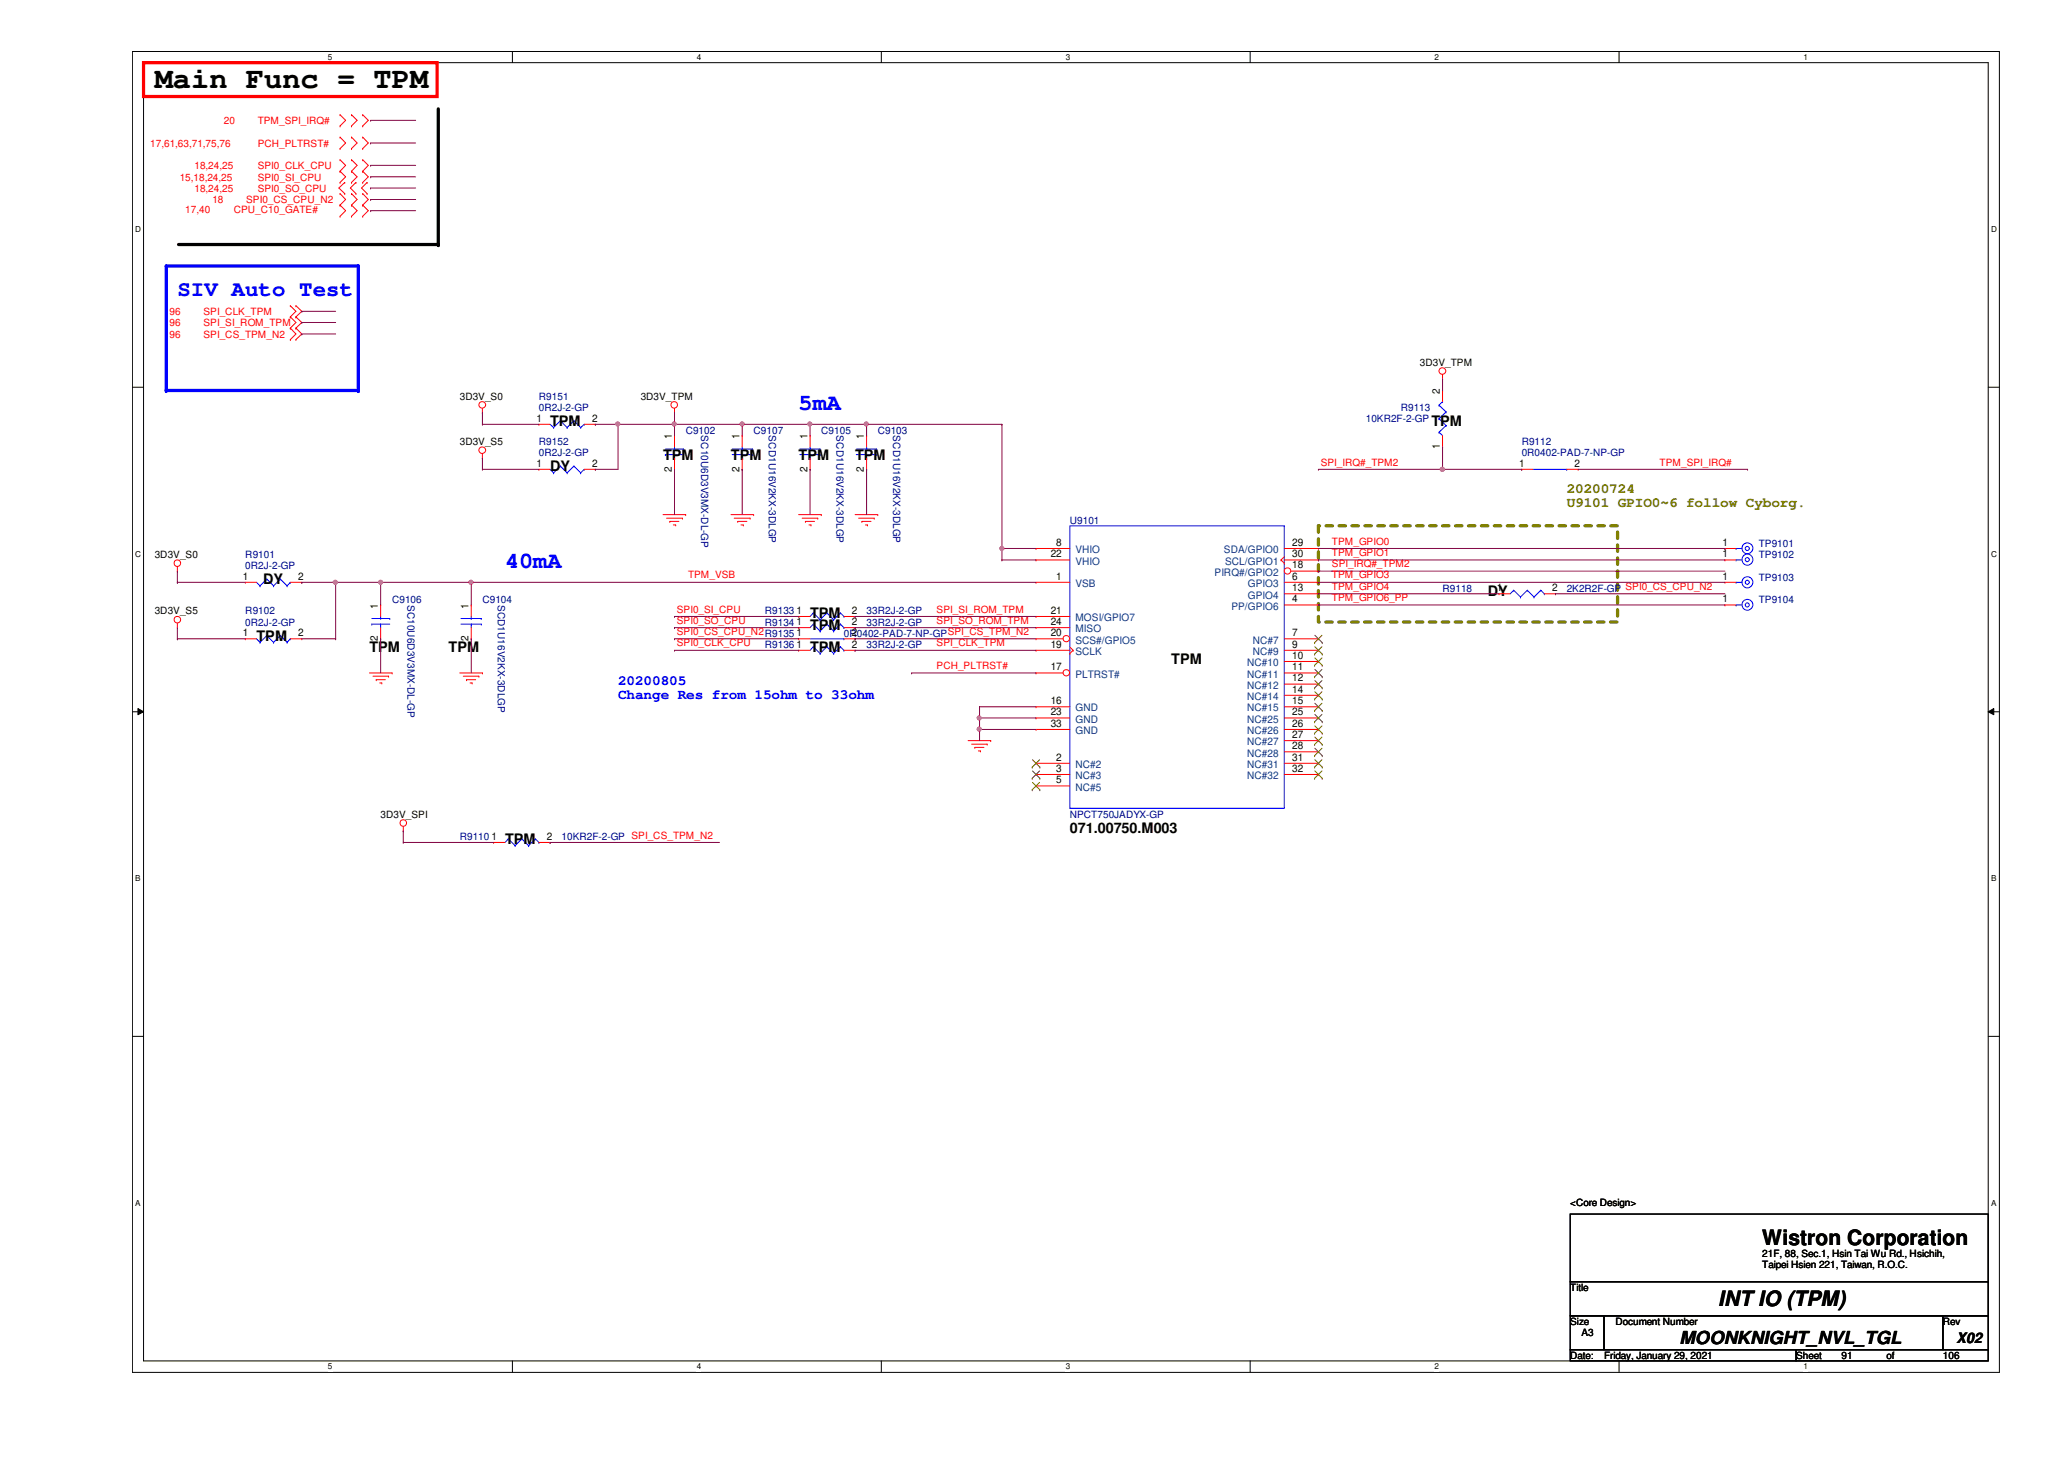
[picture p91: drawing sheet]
<svg xmlns="http://www.w3.org/2000/svg" width="297mm" height="210mm" viewBox="0 0 297 210" stroke-linecap="round" stroke-linejoin="round" font-family="sans-serif">
<defs><g id="words">
<text font-size="4.4" x="22.3" y="12.7">Main Func = TPM</text>
<g font-size="3.4" fill="#00f">
<text x="114.9" y="59">5mA</text>
<text x="72.7" y="81.7">40mA</text>
</g>
<text font-size="3.2" fill="#00f" x="25.5" y="42.6">SIV Auto Test</text>
<g font-size="3">
<text x="253.6" y="179.1">Wistron Corporation</text>
<text x="247.3" y="187.9">INT IO (TPM)</text>
</g>
<text font-size="2.6" x="241.7" y="193.4">MOONKNIGHT_NVL_TGL</text>
<g font-size="2.1">
<text x="79.2" y="61.3">TPM</text>
<text x="206" y="61.3">TPM</text>
<text x="79.2" y="67.8">DY</text>
<text x="95.4" y="66.2">TPM</text>
<text x="105.2" y="66.2">TPM</text>
<text x="114.9" y="66.2">TPM</text>
<text x="123.1" y="66.2">TPM</text>
<text x="37.9" y="84.1">DY</text>
<text x="116.6" y="88.9">TPM</text>
<text x="214.1" y="85.7">DY</text>
<text x="36.9" y="92.2">TPM</text>
<text x="53.2" y="93.8">TPM</text>
<text x="64.6" y="93.8">TPM</text>
<text x="116.6" y="90.6">TPM</text>
<text x="116.6" y="93.8">TPM</text>
<text x="168.6" y="95.5">TPM</text>
<text x="154" y="119.8">071.00750.M003</text>
<text x="72.7" y="121.5">TPM</text>
<text x="281.6" y="193.2">X02</text>
</g>
<g font-size="2.1" fill="#808000">
<text x="225.5" y="70.9">20200724</text>
<text x="225.5" y="72.9">U9101 GPIO0~6 follow Cyborg.</text>
</g>
<g font-size="2.1" fill="#00f">
<text x="88.9" y="98.5">20200805</text>
<text x="88.9" y="100.6">Change Res from 15ohm to 33ohm</text>
</g>
<g font-size="1.5">
<text x="207.2" y="56.6" transform="rotate(-90 207.2 56.6)">2</text>
<text x="77.2" y="60.7">1</text>
<text x="85.2" y="60.7">2</text>
<text x="96.7" y="63.2" transform="rotate(-90 96.7 63.2)">1</text>
<text x="106.4" y="63.2" transform="rotate(-90 106.4 63.2)">1</text>
<text x="116.2" y="63.2" transform="rotate(-90 116.2 63.2)">1</text>
<text x="124.3" y="63.2" transform="rotate(-90 124.3 63.2)">1</text>
<text x="207.2" y="64.6" transform="rotate(-90 207.2 64.6)">1</text>
<text x="77.2" y="67.1">1</text>
<text x="85.2" y="67.1">2</text>
<text x="96.7" y="67.9" transform="rotate(-90 96.7 67.9)">2</text>
<text x="106.4" y="67.9" transform="rotate(-90 106.4 67.9)">2</text>
<text x="116.2" y="67.9" transform="rotate(-90 116.2 67.9)">2</text>
<text x="124.3" y="67.9" transform="rotate(-90 124.3 67.9)">2</text>
<text x="218.7" y="67.1">1</text>
<text x="226.6" y="67.1">2</text>
<text x="35" y="83.4">1</text>
<text x="42.9" y="83.4">2</text>
<text x="151.2" y="80.2">22</text>
<text x="152" y="78.5">8</text>
<text x="152" y="83.4">1</text>
<text x="186" y="81.8">18</text>
<text x="186" y="78.5">29</text>
<text x="186" y="80.2">30</text>
<text x="186" y="83.4">6</text>
<text x="247.9" y="78.5">1</text>
<text x="247.9" y="80.2">1</text>
<text x="247.9" y="83.4">1</text>
<text x="54.4" y="87.5" transform="rotate(-90 54.4 87.5)">1</text>
<text x="67.4" y="87.5" transform="rotate(-90 67.4 87.5)">1</text>
<text x="114.6" y="89.9">1</text>
<text x="114.6" y="88.3">1</text>
<text x="122.6" y="89.9">2</text>
<text x="122.6" y="88.3">2</text>
<text x="151.2" y="89.9">24</text>
<text x="151.2" y="88.3">21</text>
<text x="186" y="86.7">4</text>
<text x="186" y="85">13</text>
<text x="215.4" y="85">1</text>
<text x="223.4" y="85">2</text>
<text x="247.9" y="86.7">1</text>
<text x="35" y="91.5">1</text>
<text x="42.9" y="91.5">2</text>
<text x="54.4" y="92.2" transform="rotate(-90 54.4 92.2)">2</text>
<text x="67.4" y="92.2" transform="rotate(-90 67.4 92.2)">2</text>
<text x="114.6" y="93.2">1</text>
<text x="114.6" y="91.5">1</text>
<text x="122.6" y="93.2">2</text>
<text x="122.6" y="91.5">2</text>
<text x="151.2" y="93.2">19</text>
<text x="151.2" y="91.5">20</text>
<text x="186" y="93.2">9</text>
<text x="186" y="91.5">7</text>
<text x="186" y="94.8">10</text>
<text x="151.2" y="96.4">17</text>
<text x="151.2" y="101.3">16</text>
<text x="186" y="99.7">14</text>
<text x="186" y="98">12</text>
<text x="186" y="96.4">11</text>
<text x="186" y="101.3">15</text>
<text x="151.2" y="102.9">23</text>
<text x="151.2" y="104.6">33</text>
<text x="186" y="107.8">28</text>
<text x="186" y="106.2">27</text>
<text x="186" y="102.9">25</text>
<text x="186" y="104.6">26</text>
<text x="152" y="112.7">5</text>
<text x="152" y="109.4">2</text>
<text x="152" y="111">3</text>
<text x="186" y="111">32</text>
<text x="186" y="109.4">31</text>
<text x="70.7" y="120.8">1</text>
<text x="78.7" y="120.8">2</text>
</g>
<g font-size="1.5" fill="#004080">
<text x="154.8" y="79.6">VHIO</text>
<text x="154.8" y="81.2">VHIO</text>
<text x="174.8" y="82.8">PIRQ#/GPIO2</text>
<text x="176.1" y="79.6">SDA/GPIO0</text>
<text x="176.3" y="81.2">SCL/GPIO1</text>
<text x="154.8" y="84.5">VSB</text>
<text x="154.8" y="89.4">MOSI/GPIO7</text>
<text x="177.2" y="87.7">PP/GPIO6</text>
<text x="179.6" y="84.5">GPIO3</text>
<text x="179.6" y="86.1">GPIO4</text>
<text x="154.8" y="94.2">SCLK</text>
<text x="154.8" y="92.6">SCS#/GPIO5</text>
<text x="154.8" y="91">MISO</text>
<text x="179.5" y="95.8">NC#10</text>
<text x="180.3" y="94.2">NC#9</text>
<text x="180.3" y="92.6">NC#7</text>
<text x="154.8" y="97.5">PLTRST#</text>
<text x="179.5" y="100.7">NC#14</text>
<text x="179.5" y="99.1">NC#12</text>
<text x="179.5" y="97.5">NC#11</text>
<text x="154.8" y="102.4">GND</text>
<text x="154.8" y="104">GND</text>
<text x="154.8" y="105.6">GND</text>
<text x="179.5" y="107.2">NC#27</text>
<text x="179.5" y="104">NC#25</text>
<text x="179.5" y="105.6">NC#26</text>
<text x="179.5" y="102.4">NC#15</text>
<text x="154.8" y="113.7">NC#5</text>
<text x="154.8" y="110.5">NC#2</text>
<text x="154.8" y="112.1">NC#3</text>
<text x="179.5" y="108.8">NC#28</text>
<text x="179.5" y="112.1">NC#32</text>
<text x="179.5" y="110.5">NC#31</text>
</g>
<g font-size="1.4" fill="#f00">
<text x="32.2" y="17.9">20</text>
<text x="37.1" y="17.9">TPM_SPI_IRQ#</text>
<text x="21.6" y="21.1">17,61,63,71,75,76</text>
<text x="37.1" y="21.1">PCH_PLTRST#</text>
<text x="25.9" y="26">15,18,24,25</text>
<text x="28" y="24.3">18,24,25</text>
<text x="28" y="27.6">18,24,25</text>
<text x="30.6" y="29.2">18</text>
<text x="35.4" y="29.2">SPI0_CS_CPU_N2</text>
<text x="37.1" y="24.3">SPI0_CLK_CPU</text>
<text x="37.1" y="26">SPI0_SI_CPU</text>
<text x="37.1" y="27.6">SPI0_SO_CPU</text>
<text x="26.7" y="30.7">17,40</text>
<text x="33.7" y="30.7">CPU_C10_GATE#</text>
<text x="24.4" y="45.3">96</text>
<text x="24.4" y="46.9">96</text>
<text x="29.3" y="45.3">SPI_CLK_TPM</text>
<text x="29.3" y="46.9">SPI_SI_ROM_TPM</text>
<text x="24.4" y="48.6">96</text>
<text x="29.3" y="48.6">SPI_CS_TPM_N2</text>
<text x="190.1" y="67">SPI_IRQ#_TPM2</text>
<text x="238.8" y="67">TPM_SPI_IRQ#</text>
<text x="99" y="83.2">TPM_VSB</text>
<text x="191.7" y="78.4">TPM_GPIO0</text>
<text x="191.7" y="80">TPM_GPIO1</text>
<text x="191.7" y="81.6">SPI_IRQ#_TPM2</text>
<text x="191.7" y="83.2">TPM_GPIO3</text>
<text x="97.4" y="88.1">SPI0_SI_CPU</text>
<text x="97.4" y="89.7">SPI0_SO_CPU</text>
<text x="134.8" y="88.1">SPI_SI_ROM_TPM</text>
<text x="134.8" y="89.7">SPI_SO_ROM_TPM</text>
<text x="191.7" y="84.9">TPM_GPIO4</text>
<text x="191.7" y="86.5">TPM_GPIO6_PP</text>
<text x="97.4" y="91.4">SPI0_CS_CPU_N2R9135</text>
<text x="97.4" y="93">SPI0_CLK_CPU</text>
<text x="134.8" y="93">SPI_CLK_TPM</text>
<text x="134.8" y="96.3">PCH_PLTRST#</text>
</g>
<g font-size="1.4">
<text x="204.3" y="52.6">3D3V_TPM</text>
<text x="66.2" y="57.5">3D3V_S0</text>
<text x="92.2" y="57.5">3D3V_TPM</text>
<text x="66.2" y="64">3D3V_S5</text>
<text x="22.3" y="80.3">3D3V_S0</text>
<text x="22.3" y="88.4">3D3V_S5</text>
<text x="54.8" y="117.6">3D3V_SPI</text>
<text x="226" y="173.6">&lt;Core Design&gt;</text>
<text x="226" y="185.8">Title</text>
<text x="253.6" y="180.9">21F, 88, Sec.1, Hsin Tai Wu Rd., Hsichih,</text>
<text x="253.6" y="182.4">Taipei Hsien 221, Taiwan, R.O.C.</text>
<text x="226" y="190.7">Size</text>
<text x="232.5" y="190.7">Document Number</text>
<text x="279.6" y="190.7">Rev</text>
<text x="226" y="195.5">Date:</text>
<text x="227.6" y="192.3">A3</text>
<text x="230.8" y="195.5">Friday, January 29, 2021</text>
<text x="258.5" y="195.5">Sheet</text>
<text x="265" y="195.5">91</text>
<text x="271.5" y="195.5">of</text>
<text x="279.6" y="195.5">106</text>
</g>
<g font-size="1.4" fill="#000080">
<text x="77.6" y="57.5">R9151</text>
<text x="77.6" y="59.1">0R2J-2-GP</text>
<text x="201.6" y="59.1">R9113</text>
<text x="77.6" y="64">R9152</text>
<text x="77.6" y="65.7">0R2J-2-GP</text>
<text x="98.7" y="62.4">C9102</text>
<text x="100.9" y="62.7" transform="rotate(90 100.9 62.7)">SC10U6D3V3MX-DL-GP</text>
<text x="108.5" y="62.4">C9107</text>
<text x="110.7" y="62.7" transform="rotate(90 110.7 62.7)">SCD1U16V2KX-3DLGP</text>
<text x="118.2" y="62.4">C9105</text>
<text x="120.4" y="62.7" transform="rotate(90 120.4 62.7)">SCD1U16V2KX-3DLGP</text>
<text x="126.3" y="62.4">C9103</text>
<text x="128.5" y="62.7" transform="rotate(90 128.5 62.7)">SCD1U16V2KX-3DLGP</text>
<text x="196.6" y="60.7">10KR2F-2-GP</text>
<text x="219" y="64">R9112</text>
<text x="219" y="65.7">0R0402-PAD-7-NP-GP</text>
<text x="154" y="75.4">U9101</text>
<text x="35.3" y="80.3">R9101</text>
<text x="35.3" y="81.9">0R2J-2-GP</text>
<text x="253.1" y="78.7">TP9101</text>
<text x="253.1" y="80.3">TP9102</text>
<text x="253.1" y="83.5">TP9103</text>
<text x="35.3" y="88.4">R9102</text>
<text x="56.4" y="86.8">C9106</text>
<text x="58.6" y="87" transform="rotate(90 58.6 87)">SC10U6D3V3MX-DL-GP</text>
<text x="69.4" y="86.8">C9104</text>
<text x="71.6" y="87" transform="rotate(90 71.6 87)">SCD1U16V2KX-3DLGP</text>
<text x="110.1" y="88.4">R9133</text>
<text x="124.7" y="88.4">33R2J-2-GP</text>
<text x="207.6" y="85.1">R9118</text>
<text x="225.5" y="85.1">2K2R2F-GP SPI0_CS_CPU_N2</text>
<text x="253.1" y="86.8">TP9104</text>
<text x="35.3" y="90">0R2J-2-GP</text>
<text x="110.1" y="90">R9134</text>
<text x="110.1" y="93.3">R9136</text>
<text x="121.5" y="91.7">0R0402-PAD-7-NP-GPSPI_CS_TPM_N2</text>
<text x="124.7" y="90">33R2J-2-GP</text>
<text x="124.7" y="93.3">33R2J-2-GP</text>
<text x="154" y="117.6">NPCT750JADYX-GP</text>
<text x="66.2" y="120.9">R9110</text>
<text x="80.8" y="120.9">10KR2F-2-GP SPI_CS_TPM_N2</text>
</g>
<g font-size="1.2">
<text x="47.2" y="8.6">5</text>
<text x="100.3" y="8.6">4</text>
<text x="153.4" y="8.6">3</text>
<text x="206.5" y="8.6">2</text>
<text x="259.5" y="8.6">1</text>
<text x="19.5" y="33.4">D</text>
<text x="286.6" y="33.4">D</text>
<text x="19.5" y="80.1">C</text>
<text x="286.6" y="80.1">C</text>
<text x="19.5" y="126.8">B</text>
<text x="286.6" y="126.8">B</text>
<text x="19.5" y="173.5">A</text>
<text x="286.6" y="173.5">A</text>
<text x="47.2" y="197">5</text>
<text x="100.3" y="197">4</text>
<text x="153.4" y="197">3</text>
<text x="206.5" y="197">2</text>
<text x="259.5" y="197">1</text>
</g>
</g></defs>
<path d="M19.1 7.4h268.6v190h-268.6zM20.7 9h265.4v186.8h-265.4z" fill="none" stroke="#000" stroke-width=".14"/>
<g fill="#fff">
<path d="M47.2 7.6h.6v1.3h-.6z"/>
<path d="M47.2 196h.6v1.3h-.6z"/>
</g>
<path d="M73.7 7.4v1.6M73.7 195.8v1.6" fill="none" stroke="#000" stroke-width=".14"/>
<g fill="#fff">
<path d="M100.3 7.6h.6v1.3h-.6z"/>
<path d="M100.3 196h.6v1.3h-.6z"/>
</g>
<path d="M126.8 7.4v1.6M126.8 195.8v1.6" fill="none" stroke="#000" stroke-width=".14"/>
<g fill="#fff">
<path d="M153.4 7.6h.6v1.3h-.6z"/>
<path d="M153.4 196h.6v1.3h-.6z"/>
</g>
<path d="M179.9 7.4v1.6M179.9 195.8v1.6" fill="none" stroke="#000" stroke-width=".14"/>
<g fill="#fff">
<path d="M206.5 7.6h.6v1.3h-.6z"/>
<path d="M206.5 196h.6v1.3h-.6z"/>
</g>
<path d="M233 7.4v1.6M233 195.8v1.6" fill="none" stroke="#000" stroke-width=".14"/>
<g fill="#fff">
<path d="M259.5 7.6h.6v1.3h-.6z"/>
<path d="M259.5 196h.6v1.3h-.6z"/>
<path d="M19.5 32.3h.8v1.4h-.8z"/>
<path d="M286.6 32.3h.8v1.4h-.8z"/>
<path d="M19.5 79h.8v1.3h-.8z"/>
<path d="M286.6 79h.8v1.3h-.8z"/>
</g>
<path d="M19.1 55.7h1.6M286.1 55.7h1.6" fill="none" stroke="#000" stroke-width=".14"/>
<g fill="#fff">
<path d="M19.5 125.7h.7v1.3h-.7z"/>
<path d="M286.6 125.7h.7v1.3h-.7z"/>
</g>
<path d="M19.1 102.4h1.6M19.9 101.9l.8 .5-.8 .4zM286.1 102.4l.8-.5v.9zM286.1 102.4h1.6" fill="none" stroke="#000" stroke-width=".14"/>
<path d="M19.9 101.9l.8 .5-.8 .4zM286.1 102.4l.8-.5v.9z" fill="#000"/>
<g fill="#fff">
<path d="M19.5 172.4h.7v1.3h-.7z"/>
<path d="M286.6 172.4h.7v1.3h-.7z"/>
</g>
<path d="M19.1 149.1h1.6M286.1 149.1h1.6" fill="none" stroke="#000" stroke-width=".14"/>
<path d="M20.7 9h42.2v4.9h-42.2z" fill="none" stroke="#f00" stroke-width=".47"/>
<path d="M63.1 15.7v19.5h-37.4" fill="none" stroke="#000" stroke-width=".47"/>
<circle cx="63.1" cy="35.2" r=".23" fill="#000"/>
<path d="M23.9 38.3v17.9" fill="none" stroke="#00f" stroke-width=".47"/>
<circle cx="23.9" cy="56.2" r=".23" fill="#00f"/>
<path d="M23.9 38.3h27.7" fill="none" stroke="#00f" stroke-width=".47"/>
<circle cx="51.6" cy="38.3" r=".23" fill="#00f"/>
<path d="M51.6 38.3v17.9" fill="none" stroke="#00f" stroke-width=".47"/>
<circle cx="51.6" cy="56.2" r=".23" fill="#00f"/>
<path d="M23.9 56.2h27.7" fill="none" stroke="#00f" stroke-width=".47"/>
<circle cx="51.6" cy="56.2" r=".23" fill="#00f"/>
<path d="M189.7 75.6h43.1v13.9h-43.1z" fill="none" stroke="#808000" stroke-width=".47" stroke-dasharray=".9 .9"/>
<g fill="none" stroke="#f00" stroke-width=".14">
<path d="M48.9 18.1h.1M48.9 16.5h.1M48.9 19.7h.1M48.9 16.5l.8 .8-.8 .8M48.9 19.7l.8 .9-.8 .8M50.6 16.5h.1M50.6 18.1h.1M50.6 19.7h.1M50.6 16.5l.8 .8-.8 .8M50.6 19.7l.8 .9-.8 .8M52.2 18.1h.1M52.2 16.5h.1"/>
<path d="M52.2 19.7h.1M52.2 16.5l.8 .8-.8 .8M52.2 19.7l.8 .9-.8 .8M48.9 21.4h.1M48.9 29.5h.1M48.9 27.9h.1M48.9 24.6h.1M48.9 23h.1M48.9 26.2h.1M48.9 31.1h.1M48.9 27.9l.8 .8-.8 .8M48.9 23l.8 .8-.8 .8"/>
<path d="M48.9 24.6l.8 .8-.8 .8M48.9 29.5l.8 .8-.8 .8M49.6 27.9h.1M49.6 26.2h.1M49.6 26.2l-.8 .9 .8 .8M50.6 21.4h.1M50.6 27.9h.1M50.6 29.5h.1M50.6 23h.1M50.6 24.6h.1M50.6 26.2h.1M50.6 31.1h.1"/>
<path d="M50.6 27.9l.8 .8-.8 .8M50.6 29.5l.8 .8-.8 .8M50.6 23l.8 .8-.8 .8M50.6 24.6l.8 .8-.8 .8M51.2 26.2h.1M51.2 27.9h.1M51.2 26.2l-.8 .9 .8 .8M52.2 21.4h.1M52.2 29.5h.1M52.2 27.9h.1M52.2 24.6h.1M52.2 23h.1"/>
<path d="M52.2 26.2h.1M52.2 31.1h.1M52.2 24.6l.8 .8-.8 .8M52.2 27.9l.8 .8-.8 .8M52.2 23l.8 .8-.8 .8M52.2 29.5l.8 .8-.8 .8M52.8 27.9h.1M52.8 26.2h.1M52.8 26.2l-.8 .9 .8 .8M41.8 45.6h.1M41.8 44h.1M41.8 47.2h.1"/>
<path d="M41.8 48.9h.1M41.8 44l.8 .8-.8 .8M41.8 45.6l.8 .8-.8 .8M41.8 47.2l.8 .8-.8 .9M42.6 44h.1M42.6 45.6h.1M42.6 47.2h.1M42.6 48.9h.1M42.6 44l.8 .8-.8 .8M42.6 45.6l.8 .8-.8 .8M42.6 47.2l.8 .8-.8 .9M69.4 59.4h.1"/>
<path d="M69.4 58.8v.6M97.1 59.4h.1M97.1 58.8v.6M207.6 54.5h.1M207.6 53.9v.6M69.4 65.9h.1M69.4 65.3v.6M95.4 74h3.3M95.9 74.5h2.3M96.4 75h.1M96.4 75h1.3M96.9 75.5h.3"/>
<path d="M97.2 75.5h.1M98.2 74.5h.1M98.7 74h.1M105.2 74h3.3M105.7 74.5h2.3M106.2 75h.1M106.2 75h1.3M106.6 75.5h.4M107 75.5h.1M108 74.5h.1M108.5 74h.1M114.9 74h3.3"/>
<path d="M115.4 74.5h2.3M115.9 75h.1M115.9 75h1.3M116.4 75.5h.3M116.7 75.5h.1M117.7 74.5h.1M118.2 74h.1M123.1 74h3.2M123.6 74.5h2.2M124 75h.1M124 75h1.3M124.5 75.5h.3"/>
<path d="M124.7 62.7h.1M124.7 67.5h.1M124.7 62.7v1.6M124.7 65.9v1.6M124.8 75.5h.1M125.8 74.5h.1M126.3 74h.1M149.1 78.9h.1M149.1 78.9h4.9M25.5 82.2h.1M25.5 90.3h.1M25.5 81.5v.7"/>
<path d="M25.5 89.7v.6M53.2 96.8h3.2M53.7 97.3h2.2M54.1 97.8h.1M54.1 97.8h1.4M54.7 98.3h.2M54.9 98.3h.1M55.9 97.3h.1M56.4 96.8h.1M66.2 96.8h3.2M66.7 97.3h2.2M67.1 97.8h.1"/>
<path d="M67.1 97.8h1.4M67.6 98.3h.3M67.9 98.3h.1M68.9 97.3h.1M69.4 96.8h.1M114.9 90.3h.1M114.9 90.3h1.7M121.5 90.3h1.6M123.1 90.3h.1M149.1 83.8h.1M149.1 80.6h.1M149.1 93.6h.1"/>
<path d="M149.1 83.8h4.9M149.1 80.6h4.9M149.1 93.6h4.9M154 94h.1M154 93.1l.4 .5M154.4 93.6h.1M154.4 93.6l-.4 .4M58 119.5h.1M58 118.9v.6M139.3 106.6h3.3M139.8 107.1h2.3M140.3 107.5h.1"/>
<path d="M140.3 107.5h1.3M140.8 108h.3M141.1 108h.1M142.1 107.1h.1M142.6 106.6h.1M184.8 100h4.9M189.7 100h.1M71 121.2h.1M71 121.2h1.7M77.6 121.2h1.6M79.2 121.2h.1"/>
<circle cx="69.4" cy="58.2" r=".48"/>
<circle cx="97" cy="58.2" r=".47"/>
<circle cx="207.6" cy="53.4" r=".48"/>
<circle cx="69.4" cy="64.8" r=".48"/>
<circle cx="25.5" cy="81" r=".47"/>
<circle cx="25.5" cy="89.1" r=".47"/>
<circle cx="58" cy="118.4" r=".47"/>
</g>
<path d="M226 174.7h60.1v9.7h-60.1zM226 184.4h60.1v4.9h-60.1zM226 189.3h4.8v4.9h-4.8zM226 194.2h32.5v1.6h-32.5zM230.8 189.3h48.8v4.9h-48.8zM258.5 194.2h27.6v1.6h-27.6zM279.6 189.3h6.5v4.9h-6.5z" fill="none" stroke="#000" stroke-width=".14"/>
<g fill="none" stroke="#00f" stroke-width=".14">
<path d="M123.2 65.4h3M123.2 64.6h3M124.7 64.6h.1M124.7 65.4h.1M124.7 64.3v.3M124.7 65.4v.5M126.2 65.4h.1M126.2 64.6h.1M154 75.6h30.8v40.7h-30.8zM117.1 89.8h.1M117.1 89.8l-.5 .5M117.1 89.8l.9 1"/>
<path d="M118 90.8h.1M119 89.8h.1M119 89.8l-1 1M119 89.8l1 1M120 90.8h.1M120.9 89.8h.1M120.9 89.8l-.9 1M120.9 89.8l.6 .5M121.5 90.3h.1M73.2 120.7h.1M73.2 120.7l-.5 .5M73.2 120.7l.9 1"/>
<path d="M74.1 121.7h.1M75.1 120.7h.1M75.1 120.7l-1 1M75.1 120.7l1 1M76.1 121.7h.1M77 120.7h.1M77 120.7l-.9 1M77 120.7l.6 .5M77.6 121.2h.1"/>
</g>
<path d="M189.2 99.5l1.1 1.1M190.2 99.5l-1 1.1M189.2 100.6h.1M190.3 100.6h.1" fill="none" stroke="#804000" stroke-width=".14"/>
<circle cx="153.5" cy="91.9" r=".46" fill="#fff"/>
<g fill="none" stroke="#f00" stroke-width=".14">
<path d="M149.1 91.9h.1M149.1 91.9h3.9M184.8 108.2h4.9M189.7 108.2h.1"/>
<circle cx="153.5" cy="91.9" r=".46"/>
</g>
<path d="M189.2 108.7h.1M189.2 107.7l1.1 1M190.2 107.7l-1 1M190.3 108.7h.1" fill="none" stroke="#804000" stroke-width=".14"/>
<circle cx="153.5" cy="96.8" r=".46" fill="#fff"/>
<g fill="none" stroke="#f00" stroke-width=".14">
<path d="M149.1 96.8h.1M149.1 90.3h.1M149.1 88.7h.1M149.1 96.8h3.9M149.1 90.3h4.9M149.1 88.7h4.9M184.8 96.8h4.9M184.8 87h4.9M184.8 98.4h4.9M184.8 93.6h4.9M184.8 91.9h4.9M184.8 95.2h4.9"/>
<path d="M189.7 87h.1M189.7 98.4h.1M189.7 93.6h.1M189.7 91.9h.1M189.7 95.2h.1M189.7 96.8h.1M149.1 113.1h.1M149.1 101.7h.1M149.1 103.3h.1M149.1 104.9h.1M149.1 109.8h.1M149.1 113.1h4.9"/>
<path d="M149.1 101.7h4.9M149.1 103.3h4.9M149.1 104.9h4.9M149.1 109.8h4.9M184.8 106.6h4.9M184.8 103.3h4.9M184.8 111.4h4.9M184.8 104.9h4.9M184.8 109.8h4.9M189.7 106.6h.1M189.7 111.4h.1M189.7 103.3h.1"/>
<path d="M189.7 104.9h.1M189.7 109.8h.1"/>
<circle cx="153.5" cy="96.8" r=".46"/>
</g>
<g fill="none" stroke="#804000" stroke-width=".14">
<path d="M189.2 99h.1M189.2 94.1h.1M189.2 92.5h.1M189.2 95.7h.1M189.2 97.4h.1M189.2 97.9l1.1 1.1M189.2 93l1.1 1.1M189.2 91.4l1.1 1.1M189.2 94.7l1.1 1M189.2 96.3l1.1 1.1M190.2 97.9l-1 1.1M190.2 93l-1 1.1"/>
<path d="M190.2 91.4l-1 1.1M190.2 94.7l-1 1M190.2 96.3l-1 1.1M190.3 99h.1M190.3 94.1h.1M190.3 92.5h.1M190.3 95.7h.1M190.3 97.4h.1M148.5 113.6h.1M148.5 110.4h.1M148.6 112.6l1 1M148.6 109.3l1 1.1"/>
<path d="M149.6 112.6l-1.1 1M149.6 109.3l-1.1 1.1M149.6 113.6h.1M149.6 110.4h.1M189.2 107.1h.1M189.2 112h.1M189.2 103.8h.1M189.2 105.5h.1M189.2 110.4h.1M189.2 106l1.1 1.1M189.2 110.9l1.1 1.1M189.2 102.8l1.1 1"/>
<path d="M189.2 104.4l1.1 1.1M189.2 109.3l1.1 1.1M190.2 106l-1 1.1M190.2 110.9l-1 1.1M190.2 102.8l-1 1M190.2 104.4l-1 1.1M190.2 109.3l-1 1.1M190.3 107.1h.1M190.3 112h.1M190.3 103.8h.1M190.3 105.5h.1M190.3 110.4h.1"/>
</g>
<circle cx="185.3" cy="82.1" r=".46" fill="#fff"/>
<g fill="none" stroke="#f00" stroke-width=".14">
<path d="M207.6 56.2h.1M207.6 56.2v1.6M77.6 61h.1M77.6 67.5h.1M77.6 67.5h1.6M77.6 61h1.6M84.1 67.5h1.6M84.1 61h1.6M85.7 61h.1M85.7 67.5h.1M97.1 62.7h.1M97.1 67.5h.1"/>
<path d="M97.1 62.7v1.6M97.1 65.9v1.6M106.8 62.7h.1M106.8 67.5h.1M106.8 62.7v1.6M106.8 65.9v1.6M116.6 62.7h.1M116.6 67.5h.1M116.6 62.7v1.6M116.6 65.9v1.6M184.8 78.9h4.9M189.7 78.9h.1"/>
<path d="M207.6 64.3h.1M207.6 62.7v1.6M219 67.5h.1M219 67.5h1.6M225.5 67.5h1.6M227.1 67.5h.1M248.2 78.9h.1M248.2 78.9h1.7M35.3 91.9h.1M35.3 83.8h.1M35.3 83.8h1.6M35.3 91.9h1.6"/>
<path d="M41.8 83.8h1.6M41.8 91.9h1.6M43.4 91.9h.1M43.4 83.8h.1M54.8 87h.1M54.8 91.9h.1M54.8 87v1.7M54.8 90.3v1.6M67.8 87h.1M67.8 91.9h.1M67.8 87v1.7M67.8 90.3v1.6"/>
<path d="M114.9 93.6h.1M114.9 88.7h.1M114.9 91.9h.1M114.9 91.9h1.7M114.9 93.6h1.7M114.9 88.7h1.7M121.5 91.9h1.6M121.5 93.6h1.6M121.5 88.7h1.6M123.1 93.6h.1M123.1 88.7h.1M123.1 91.9h.1"/>
<path d="M184.4 80.6h.1M184.4 80.6l.4 .4M184.8 81h.1M184.8 80.1l-.4 .5M184.8 80.6h4.9M184.8 83.8h4.9M184.8 85.4h4.9M185.8 82.2h3.9M189.7 82.2h.1M189.7 80.6h.1M189.7 83.8h.1M189.7 85.4h.1"/>
<path d="M215.7 85.4h.1M215.7 85.4h1.6M222.3 85.4h1.6M223.9 85.4h.1M248.2 80.6h.1M248.2 83.8h.1M248.2 87h.1M248.2 80.6h1.7M248.2 83.8h1.7M248.2 87h1.7M149.1 111.4h.1M149.1 111.4h4.9"/>
<path d="M184.8 101.7h4.9M189.7 101.7h.1"/>
<circle cx="185.3" cy="82.1" r=".46"/>
</g>
<path d="M148.5 112h.1M148.6 110.9l1 1.1M149.6 110.9l-1.1 1.1M149.6 112h.1M189.2 102.2h.1M189.2 101.2l1.1 1M190.2 101.2l-1 1M190.3 102.2h.1" fill="none" stroke="#804000" stroke-width=".14"/>
<g fill="none" stroke="#00f" stroke-width=".14">
<path d="M207.1 58.3h.1M207.1 58.3l1 1M207.6 57.8h.1M207.6 57.8l-.5 .5M208.1 59.3h.1M208.1 59.3l-1 .9M79.2 61l.5 .5M79.2 67.5l.5 .5M79.7 61.5h.1M79.7 68h.1M80.6 60.5h.1M80.6 67.1h.1"/>
<path d="M80.6 60.5l-.9 1M80.6 60.5l1 1M80.6 67.1l-.9 .9M80.6 67.1l1 .9M81.6 61.5h.1M81.6 68h.1M82.6 60.5h.1M82.6 67.1h.1M82.6 60.5l-1 1M82.6 60.5l1 1M82.6 67.1l-1 .9M82.6 67.1l1 .9"/>
<path d="M83.6 61.5h.1M83.6 68h.1M84.1 61h.1M84.1 67.5h.1M84.1 61l-.5 .5M84.1 67.5l-.5 .5M95.8 65.4h.1M95.8 64.6h2.6M95.8 65.4h2.6M97.1 64.6h.1M97.1 65.4h.1M97.1 64.3v.3"/>
<path d="M97.1 65.4v.5M98.4 64.6h.1M105.4 64.6h2.9M105.4 65.4h2.9M106.8 64.6h.1M106.8 65.4h.1M106.8 64.3v.3M106.8 65.4v.5M108.3 65.4h.1M108.3 64.6h.1M115.1 64.6h2.9M115.1 65.4h2.9"/>
<path d="M116.6 64.6h.1M116.6 65.4h.1M116.6 64.3v.3M116.6 65.4v.5M118 65.4h.1M118 64.6h.1M207.1 62.2h.1M207.1 60.2h.1M207.1 62.2l.5 .5M207.1 60.2l1 1M208.1 61.2h.1M208.1 61.2l-1 1"/>
<path d="M220.6 67.5h4.9M225.5 67.5h.1M249.9 78.9h.1M249.9 78.9h.8M36.9 91.9l.5 .5M36.9 83.8l.5 .5M37.4 92.4h.1M37.4 84.3h.1M38.4 91.4h.1M38.4 83.3h.1M38.4 91.4l-1 1M38.4 91.4l1 1"/>
<path d="M38.4 83.3l-1 1M38.4 83.3l1 1M39.4 92.4h.1M39.4 84.3h.1M40.3 91.4h.1M40.3 83.3h.1M40.3 91.4l-.9 1M40.3 91.4l1 1M40.3 83.3l-.9 1M40.3 83.3l1 1M41.3 92.4h.1M41.3 84.3h.1"/>
<path d="M41.8 91.9h.1M41.8 83.8h.1M41.8 91.9l-.5 .5M41.8 83.8l-.5 .5M53.5 89.8h.1M53.5 89h2.6M53.5 89.8h2.6M54.8 89h.1M54.8 89.8h.1M54.8 88.7v.3M54.8 89.8v.5M56.1 89h.1"/>
<path d="M66.3 89h3M66.3 89.8h3M67.8 89h.1M67.8 89.8h.1M67.8 88.7v.3M67.8 89.8v.5M69.3 89.8h.1M69.3 89h.1M116.6 91.9h4.9M117.1 93h.1M117.1 88.2h.1M117.1 93l-.5 .6"/>
<path d="M117.1 93l.9 1M117.1 88.2l-.5 .5M117.1 88.2l.9 1M118 94h.1M118 89.2h.1M119 93h.1M119 88.2h.1M119 93l-1 1M119 93l1 1M119 88.2l-1 1M119 88.2l1 1M120 94h.1"/>
<path d="M120 89.2h.1M120.9 93h.1M120.9 88.2h.1M120.9 93l-.9 1M120.9 93l.6 .6M120.9 88.2l-.9 1M120.9 88.2l.6 .5M121.5 93.6h.1M121.5 88.7h.1M121.5 91.9h.1M217.8 84.9h.1M217.8 84.9l-.5 .5"/>
<path d="M217.8 84.9l1 1M218.8 85.9h.1M219.8 84.9h.1M219.8 84.9l-1 1M219.8 84.9l1 1M220.8 85.9h.1M221.7 84.9h.1M221.7 84.9l-.9 1M221.7 84.9l.6 .5M222.3 85.4h.1M249.9 80.6h.1M249.9 83.8h.1"/>
<path d="M249.9 87h.1M249.9 80.6h.8M249.9 83.8h.8M249.9 87h.8"/>
<circle cx="251.5" cy="78.9" r=".3"/>
<circle cx="251.5" cy="78.9" r=".78"/>
<circle cx="251.5" cy="87" r=".3"/>
<circle cx="251.5" cy="80.5" r=".3"/>
<circle cx="251.5" cy="83.8" r=".3"/>
<circle cx="251.5" cy="83.8" r=".79"/>
<circle cx="251.5" cy="80.5" r=".79"/>
<circle cx="251.5" cy="87" r=".78"/>
</g>
<g fill="none" stroke="#800040" stroke-width=".14">
<path d="M53.3 17.3h.1M53.3 17.3h6.5M53.3 20.6h.1M53.3 27.1h.1M53.3 28.7h.1M53.3 23.8h.1M53.3 25.4h.1M53.3 30.3h.1M53.3 20.6h6.5M53.3 27.1h6.5M53.3 28.7h6.5M53.3 23.8h6.5"/>
<path d="M53.3 25.4h6.5M53.3 30.3h6.5M97.1 59.4h.1M97.1 59.4v3.3M88.9 61h17.9M97.1 61h.1M58 119.5h.1M58 119.5v1.7M58 121.2h.1M58 121.2h13M79.2 121.2h.1M79.2 121.2h24.3"/>
</g>
<circle cx="106.8" cy="61" r=".3" fill="#f0f"/>
<circle cx="106.8" cy="61" r=".3" fill="none" stroke="#f0f" stroke-width=".14"/>
<circle cx="97" cy="61" r=".3" fill="#f0f"/>
<circle cx="97" cy="61" r=".3" fill="none" stroke="#f0f" stroke-width=".14"/>
<path d="M106.8 61h.1M106.8 61h17.9M106.8 61v1.7M116.6 61h.1" fill="none" stroke="#800040" stroke-width=".14"/>
<circle cx="124.7" cy="61" r=".3" fill="#f0f"/>
<circle cx="124.7" cy="61" r=".3" fill="none" stroke="#f0f" stroke-width=".14"/>
<circle cx="116.5" cy="61" r=".3" fill="#f0f"/>
<circle cx="116.5" cy="61" r=".3" fill="none" stroke="#f0f" stroke-width=".14"/>
<g fill="none" stroke="#800040" stroke-width=".14">
<path d="M97.1 67.5h.1M97.1 67.5v6.5M106.8 67.5h.1M106.8 67.5v6.5M116.6 61h.1M116.6 67.5h.1M116.6 61v1.7M116.6 67.5v6.5M124.7 61h.1M124.7 67.5h.1M124.7 61h19.5M124.7 61v1.7"/>
<path d="M124.7 67.5v6.5M144.2 78.9h.1M144.2 78.9v1.7M144.2 80.6h.1M144.2 80.6h4.9"/>
</g>
<circle cx="144.2" cy="78.9" r=".3" fill="#f0f"/>
<circle cx="144.2" cy="78.9" r=".3" fill="none" stroke="#f0f" stroke-width=".14"/>
<path d="M144.2 78.9h.1M144.2 61h.1M144.2 78.9h4.9M144.2 61v17.9M67.8 83.8h.1M67.8 83.8h81.3" fill="none" stroke="#800040" stroke-width=".14"/>
<circle cx="67.8" cy="83.8" r=".3" fill="#f0f"/>
<circle cx="67.8" cy="83.8" r=".3" fill="none" stroke="#f0f" stroke-width=".14"/>
<g fill="none" stroke="#800040" stroke-width=".14">
<path d="M54.8 83.8h.1M54.8 91.9h.1M54.8 83.8v3.2M54.8 91.9v4.9M54.8 83.8h13M67.8 83.8h.1M67.8 91.9h.1M67.8 83.8v3.2M67.8 91.9v4.9M97.1 88.7h.1M97.1 90.3h.1M97.1 91.9h.1"/>
<path d="M97.1 93.6h.1M97.1 88.7h17.8M97.1 90.3h17.8M97.1 91.9h17.8M97.1 93.6h17.8M123.1 88.7h.1M123.1 90.3h.1M123.1 91.9h.1M123.1 93.6h.1M123.1 88.7h26M123.1 90.3h26M123.1 91.9h26"/>
<path d="M123.1 93.6h26M131.2 96.8h.1M131.2 96.8h17.9M141 101.7h.1M141 103.3h.1M141 104.9h.1M141 101.7h8.1M141 103.3h8.1M141 104.9h8.1M141 101.7v3.2"/>
</g>
<circle cx="140.9" cy="104.9" r=".3" fill="#f0f"/>
<circle cx="140.9" cy="104.9" r=".3" fill="none" stroke="#f0f" stroke-width=".14"/>
<circle cx="140.9" cy="103.3" r=".3" fill="#f0f"/>
<circle cx="140.9" cy="103.3" r=".3" fill="none" stroke="#f0f" stroke-width=".14"/>
<path d="M189.7 67.5h.1M189.7 78.9h58.5M189.7 67.5h17.9M248.2 78.9h.1M189.7 85.4h.1M189.7 85.4h26M223.9 85.4h.1M223.9 85.4h24.3M141 104.9h.1M141 104.9v1.7" fill="none" stroke="#800040" stroke-width=".14"/>
<circle cx="207.6" cy="67.5" r=".31" fill="#f0f"/>
<circle cx="207.6" cy="67.5" r=".31" fill="none" stroke="#f0f" stroke-width=".14"/>
<g fill="none" stroke="#800040" stroke-width=".14">
<path d="M43.4 44.8h.1M43.4 46.4h.1M43.4 48h.1M43.4 44.8h4.9M43.4 46.4h4.9M43.4 48h4.9M207.6 54.5h.1M207.6 54.5v1.7M207.6 64.3h.1M207.6 64.3v3.2h11.4M219 67.5h.1M227.1 67.5h24.4"/>
<path d="M251.5 67.5h.1M25.5 83.8h.1M25.5 91.9h.1M25.5 83.8h9.8M25.5 82.2v1.6M25.5 90.3v1.6M25.5 91.9h9.8M43.4 83.8h.1M43.4 83.8h11.4M43.4 91.9h4.9M48.3 91.9h.1M48.3 83.8h.1"/>
<path d="M48.3 83.8v8.1M54.8 83.8h.1M189.7 80.6h.1M189.7 82.2h.1M189.7 83.8h.1M189.7 87h.1M189.7 80.6h58.5M189.7 82.2h58.5M189.7 83.8h58.5M189.7 87h58.5"/>
</g>
<circle cx="48.3" cy="83.8" r=".3" fill="#f0f"/>
<circle cx="48.3" cy="83.8" r=".3" fill="none" stroke="#f0f" stroke-width=".14"/>
<circle cx="54.8" cy="83.8" r=".3" fill="#f0f"/>
<circle cx="54.8" cy="83.8" r=".3" fill="none" stroke="#f0f" stroke-width=".14"/>
<path d="M69.4 59.4h.1M69.4 59.4v1.6M69.4 61h.1M69.4 61h8.2M85.7 61h.1M85.7 61h3.2" fill="none" stroke="#800040" stroke-width=".14"/>
<circle cx="88.9" cy="61" r=".3" fill="#f0f"/>
<circle cx="88.9" cy="61" r=".3" fill="none" stroke="#f0f" stroke-width=".14"/>
<path d="M69.4 65.9h.1M69.4 67.5h.1M69.4 65.9v1.6M69.4 67.5h8.2M85.7 67.5h.1M88.9 61h.1M88.9 61v6.5h-3.2" fill="none" stroke="#800040" stroke-width=".14"/>
<circle cx="106.8" cy="61" r=".3" fill="#f0f"/>
<circle cx="106.8" cy="61" r=".3" fill="none" stroke="#f0f" stroke-width=".14"/>
<circle cx="97" cy="61" r=".3" fill="#f0f"/>
<circle cx="97" cy="61" r=".3" fill="none" stroke="#f0f" stroke-width=".14"/>
<circle cx="124.7" cy="61" r=".3" fill="#f0f"/>
<circle cx="124.7" cy="61" r=".3" fill="none" stroke="#f0f" stroke-width=".14"/>
<circle cx="116.5" cy="61" r=".3" fill="#f0f"/>
<circle cx="116.5" cy="61" r=".3" fill="none" stroke="#f0f" stroke-width=".14"/>
<circle cx="144.2" cy="78.9" r=".3" fill="#f0f"/>
<circle cx="144.2" cy="78.9" r=".3" fill="none" stroke="#f0f" stroke-width=".14"/>
<circle cx="67.8" cy="83.8" r=".3" fill="#f0f"/>
<circle cx="67.8" cy="83.8" r=".3" fill="none" stroke="#f0f" stroke-width=".14"/>
<circle cx="140.9" cy="104.9" r=".3" fill="#f0f"/>
<circle cx="140.9" cy="104.9" r=".3" fill="none" stroke="#f0f" stroke-width=".14"/>
<circle cx="140.9" cy="103.3" r=".3" fill="#f0f"/>
<circle cx="140.9" cy="103.3" r=".3" fill="none" stroke="#f0f" stroke-width=".14"/>
<circle cx="207.6" cy="67.5" r=".31" fill="#f0f"/>
<circle cx="207.6" cy="67.5" r=".31" fill="none" stroke="#f0f" stroke-width=".14"/>
<circle cx="48.3" cy="83.8" r=".3" fill="#f0f"/>
<circle cx="48.3" cy="83.8" r=".3" fill="none" stroke="#f0f" stroke-width=".14"/>
<circle cx="54.8" cy="83.8" r=".3" fill="#f0f"/>
<circle cx="54.8" cy="83.8" r=".3" fill="none" stroke="#f0f" stroke-width=".14"/>
<circle cx="88.9" cy="61" r=".3" fill="#f0f"/>
<circle cx="88.9" cy="61" r=".3" fill="none" stroke="#f0f" stroke-width=".14"/>
<use href="#words"/>
</svg>
